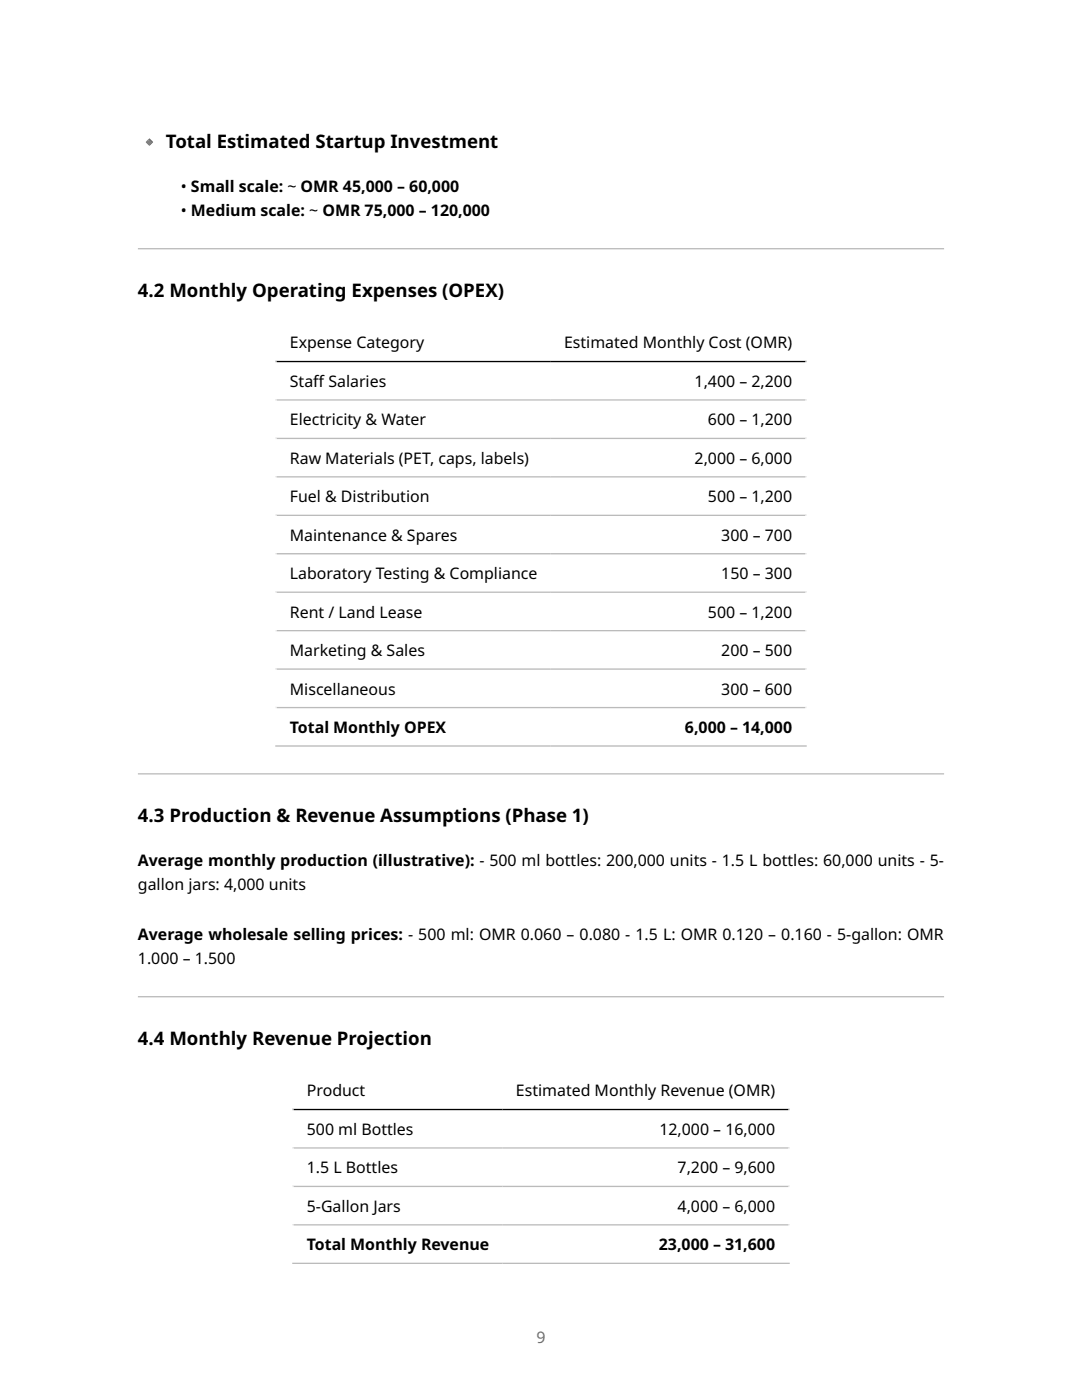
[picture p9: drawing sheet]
<svg xmlns="http://www.w3.org/2000/svg" width="216mm" height="279mm" viewBox="0 0 216 279" stroke-linecap="round" stroke-linejoin="round" font-family="sans-serif">
<defs><g id="words">
<g font-size="3.7">
<text x="33.1" y="29.6">Total Estimated Startup Investment</text>
<text x="27.5" y="59.3">4.2 Monthly Operating Expenses (OPEX)</text>
<text x="27.5" y="164.1">4.3 Production &amp; Revenue Assumptions (Phase 1)</text>
<text x="27.5" y="208.6">4.4 Monthly Revenue Projection</text>
</g>
<g font-size="3.2">
<text x="36.1" y="38.3">• Small scale: ~ OMR 45,000 – 60,000</text>
<text x="36.1" y="43.1">• Medium scale: ~ OMR 75,000 – 120,000</text>
<text x="57.8" y="69.5">Expense Category</text>
<text x="112.6" y="69.5">Estimated Monthly Cost (OMR)</text>
<text x="57.8" y="77.2">Staf</text>
<text x="62.5" y="77.2">f Salaries</text>
<text x="138.6" y="77.2">1,400 – 2,200</text>
<text x="57.8" y="84.9">Electricity &amp; Water</text>
<text x="141.3" y="84.9">600 – 1,200</text>
<text x="57.8" y="92.6">Raw Materials (PET, caps, labels)</text>
<text x="138.6" y="92.6">2,000 – 6,000</text>
<text x="57.8" y="100.2">Fuel &amp; Distribution</text>
<text x="141.3" y="100.2">500 – 1,200</text>
<text x="57.8" y="107.9">Maintenance &amp; Spares</text>
<text x="143.9" y="107.9">300 – 700</text>
<text x="57.8" y="115.6">Laboratory Testing &amp; Compliance</text>
<text x="143.9" y="115.6">150 – 300</text>
<text x="57.8" y="123.3">Rent / Land Lease</text>
<text x="141.3" y="123.3">500 – 1,200</text>
<text x="57.8" y="130.9">Marketing &amp; Sales</text>
<text x="143.9" y="130.9">200 – 500</text>
<text x="57.8" y="138.6">Miscellaneous</text>
<text x="143.9" y="138.6">300 – 600</text>
<text x="57.8" y="146.3">Total Monthly OPEX</text>
<text x="136.7" y="146.3">6,000 – 14,000</text>
<text x="27.5" y="172.8">Average monthly production (illustrative): - 500 ml bottles: 200,000 units - 1.5 L bottles: 60,000 units - 5-</text>
<text x="27.5" y="177.5">gallon jars: 4,000 units</text>
<text x="27.5" y="187.6">Average wholesale selling prices: - 500 ml: OMR 0.060 – 0.080 - 1.5 L: OMR 0.120 – 0.160 - 5-gallon: OMR</text>
<text x="27.5" y="192.3">1.000 – 1.500</text>
<text x="61.2" y="218.8">Product</text>
<text x="102.9" y="218.8">Estimated Monthly Revenue (OMR)</text>
<text x="61.2" y="226.5">500 ml Bottles</text>
<text x="131.6" y="226.5">12,000 – 16,000</text>
<text x="61.2" y="234.2">1.5 L Bottles</text>
<text x="135.2" y="234.2">7,200 – 9,600</text>
<text x="61.2" y="241.8">5-Gallon Jars</text>
<text x="135.2" y="241.8">4,000 – 6,000</text>
<text x="61.2" y="249.5">Total Monthly Revenue</text>
<text x="131.5" y="249.5">23,000 – 31,600</text>
</g>
<text font-size="3.2" fill="#6e6e6e" x="107" y="267.9">9</text>
</g></defs>
<path d="M27.5 49.8h160.9zM27.5 49.5h160.9v.3h-160.9z" fill-rule="evenodd" fill="#bbb"/>
<path d="M54.9 64.5h106.1M55.1 64.3v84.7M160.8 64.3v84.7" fill="none" stroke="#fff" stroke-width=".26"/>
<path d="M54.9 72.2h106.1" fill="none" stroke="#000" stroke-width=".26"/>
<path d="M54.9 79.8h106.1M54.9 87.5h106.1M54.9 95.2h106.1M54.9 102.8h106.1M54.9 110.5h106.1M54.9 118.2h106.1M54.9 125.9h106.1M54.9 133.5h106.1M54.9 141.2h106.1M54.9 148.9h106.1" fill="none" stroke="#bbb" stroke-width=".26"/>
<g fill="#bbb">
<path d="M27.5 154.6h160.9zM27.5 154.3h160.9v.3h-160.9z" fill-rule="evenodd"/>
<path d="M27.5 199h160.9zM27.5 198.8h160.9v.2h-160.9z" fill-rule="evenodd"/>
</g>
<path d="M58.3 213.8h99.3M58.4 213.6v38.7M157.5 213.6v38.7" fill="none" stroke="#fff" stroke-width=".26"/>
<path d="M58.3 221.4h99.3" fill="none" stroke="#000" stroke-width=".26"/>
<path d="M58.3 229.1h99.3M58.3 236.8h99.3M58.3 244.4h99.3M58.3 252.1h99.3" fill="none" stroke="#bbb" stroke-width=".26"/>
<path d="M29.1 28.3l.7-.7 .7 .8-.7 .7z" fill="#1976d2"/>
<path d="M29.1 28.3l.6-.6 .7 .7-.7 .6z" fill="#2196f3"/>
<g fill="#90caf9">
<path d="M29.3 28.2l.4-.4z"/>
<circle cx="29.2" cy="28.3" r=".04"/>
</g>
<use href="#words"/>
</svg>
